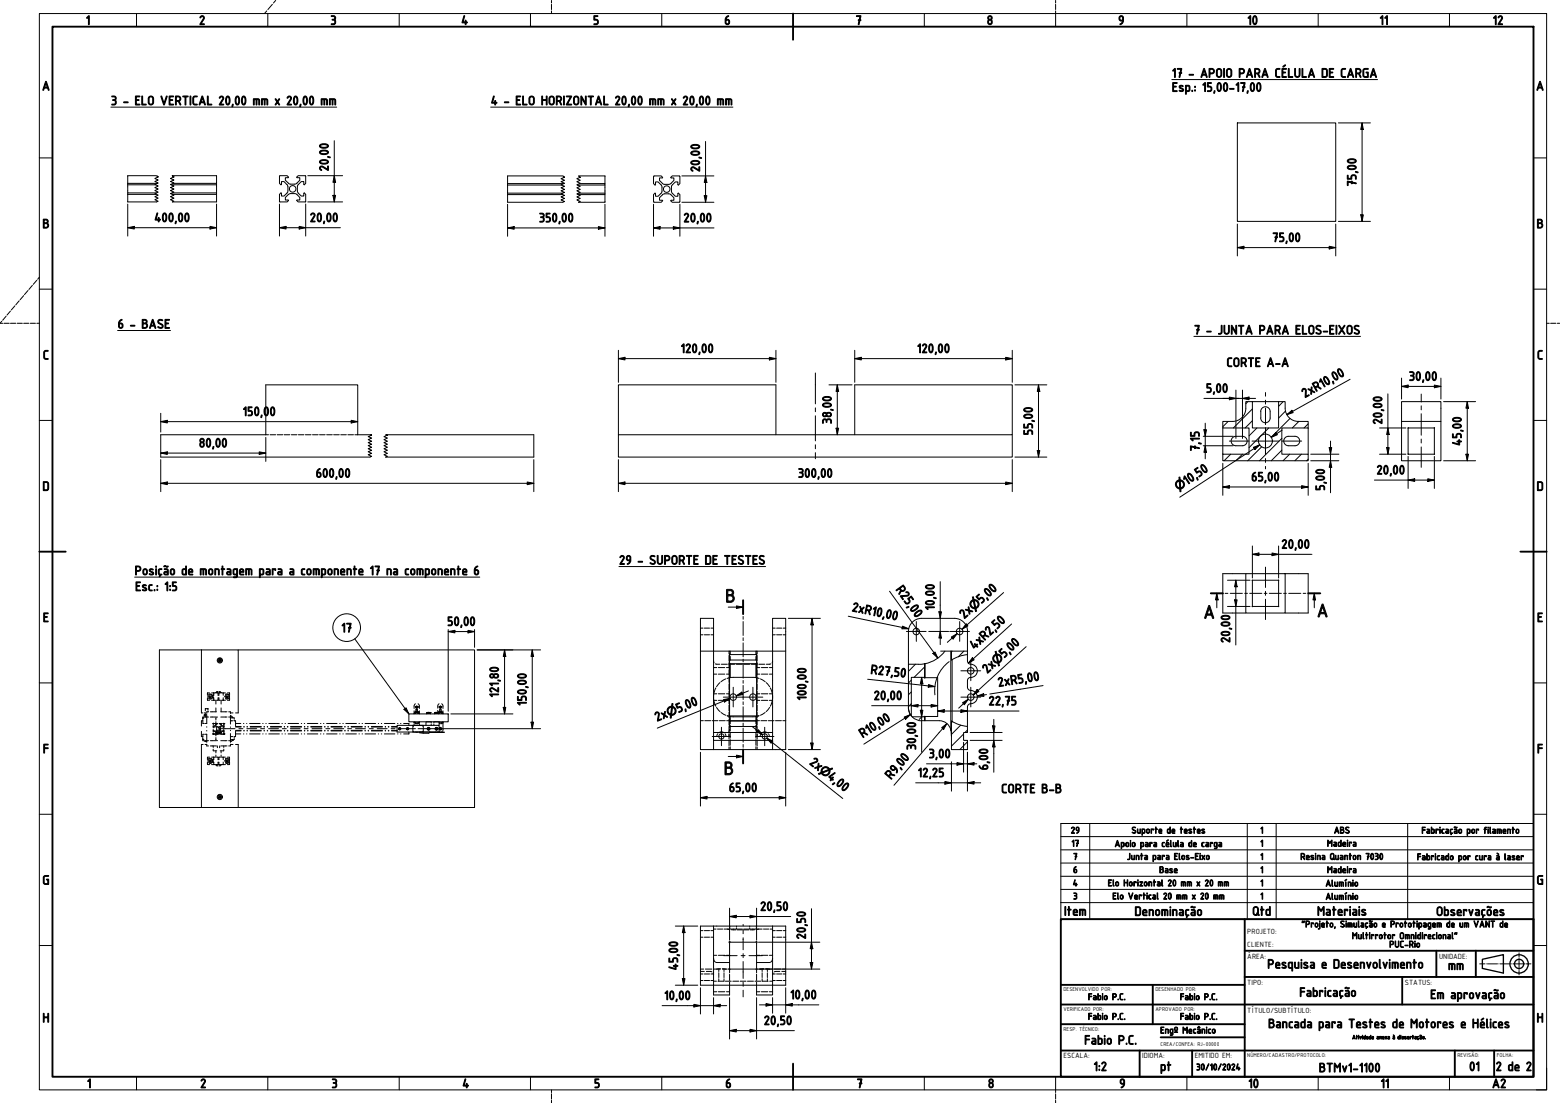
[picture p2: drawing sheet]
<svg xmlns="http://www.w3.org/2000/svg" width="594mm" height="420mm" viewBox="0 0 594 420" stroke-linecap="round" stroke-linejoin="round" font-family="sans-serif">
<defs><g id="words">
<g font-size="7.7">
<text x="276.2" y="229.4">B</text>
<text x="458.3" y="235.6">A</text>
<text x="501.4" y="235">A</text>
<text x="275.6" y="295.1">B</text>
</g>
<g font-size="5.3">
<text x="32.6" y="9.4">1</text>
<text x="75.8" y="9.4">2</text>
<text x="125.8" y="9.4">3</text>
<text x="175.6" y="9.4">4</text>
<text x="225.8" y="9.4">5</text>
<text x="275.8" y="9.4">6</text>
<text x="325.8" y="9.4">7</text>
<text x="375.8" y="9.4">8</text>
<text x="425.8" y="9.4">9</text>
<text x="474.9" y="9.4">10</text>
<text x="525.3" y="9.4">11</text>
<text x="568.4" y="9.4">12</text>
<text x="446.2" y="29.5">17 - APOIO PARA CÉLULA DE CARGA</text>
<text x="16" y="34.4">A</text>
<text x="446.2" y="34.9">Esp.: 15,00-17,00</text>
<text x="584.9" y="34.4">A</text>
<text x="42.2" y="40">3 - ELO VERTICAL 20,00 mm x 20,00 mm</text>
<text x="186.9" y="40">4 - ELO HORIZONTAL 20,00 mm x 20,00 mm</text>
<text x="125.1" y="65.3" transform="rotate(-90 125.1 65.3)">20,00</text>
<text x="266.5" y="65.6" transform="rotate(-90 266.5 65.6)">20,00</text>
<text x="516.5" y="71" transform="rotate(-90 516.5 71)">75,00</text>
<text x="16.1" y="86.9">B</text>
<text x="58.7" y="84.5">400,00</text>
<text x="117.9" y="84.5">20,00</text>
<text x="205.2" y="84.6">350,00</text>
<text x="260.2" y="84.6">20,00</text>
<text x="585.1" y="86.9">B</text>
<text x="484.5" y="92.1">75,00</text>
<text x="44.8" y="125.1">6 - BASE</text>
<text x="454.7" y="127.3">7 - JUNTA PARA ELOS-EIXOS</text>
<text x="16.3" y="136.9">C</text>
<text x="259.2" y="134.4">120,00</text>
<text x="349.2" y="134.4">120,00</text>
<text x="585.3" y="136.9">C</text>
<text x="467.1" y="139.7">CORTE A-A</text>
<text x="459.2" y="149.6">5,00</text>
<text x="536.5" y="145">30,00</text>
<text x="496.8" y="151.6" transform="rotate(-29 496.8 151.6)">2xR10,00</text>
<text x="92.4" y="158.4">150,0</text>
<text x="102.6" y="158.4">0</text>
<text x="316.7" y="161.6" transform="rotate(-90 316.7 161.6)">38,00</text>
<text x="526.3" y="161.7" transform="rotate(-90 526.3 161.7)">20,00</text>
<text x="393.3" y="165.8" transform="rotate(-90 393.3 165.8)">55,00</text>
<text x="75.7" y="170.4">80,00</text>
<text x="456.8" y="171.9" transform="rotate(-90 456.8 171.9)">7,15</text>
<text x="556.6" y="169.9" transform="rotate(-90 556.6 169.9)">45,00</text>
<text x="120.2" y="181.9">600,00</text>
<text x="303.8" y="181.9">300,00</text>
<text x="451.9" y="184.9" transform="rotate(-33 451.9 184.9)">10,50</text>
<text x="476.5" y="183.3">65,00</text>
<text x="524.2" y="180.7">20,00</text>
<text x="16.1" y="186.9">D</text>
<text x="504.5" y="186.9" transform="rotate(-90 504.5 186.9)">5,00</text>
<text x="585.1" y="186.9">D</text>
<text x="487.9" y="209">20,00</text>
<text x="235.7" y="215">29 - SUPORTE DE TESTES</text>
<text x="51.3" y="219">Posição de montagem para a componente 17 na componente 6</text>
<text x="51.4" y="225.1">Esc.: 1:5</text>
<text x="341" y="224.5" transform="rotate(54 341 224.5)">R25,00</text>
<text x="324.2" y="232.7" transform="rotate(12 324.2 232.7)">2xR10,00</text>
<text x="355.9" y="232.5" transform="rotate(-90 355.9 232.5)">10,00</text>
<text x="373.7" y="230.1" transform="rotate(-42 373.7 230.1)">5,00</text>
<text x="16.3" y="236.9">E</text>
<text x="170.3" y="238.4">50,00</text>
<text x="367.1" y="235.9" transform="rotate(-42 367.1 235.9)">2x</text>
<text x="585.3" y="236.9">E</text>
<text x="129.9" y="240.8">17</text>
<text x="468.4" y="244.9" transform="rotate(-90 468.4 244.9)">20,00</text>
<text x="371" y="247.6" transform="rotate(-42 371 247.6)">4xR2,50</text>
<text x="382.4" y="250.8" transform="rotate(-42 382.4 250.8)">5,00</text>
<text x="331.4" y="256.6" transform="rotate(6 331.4 256.6)">R27,50</text>
<text x="375.9" y="256.7" transform="rotate(-42 375.9 256.7)">2x</text>
<text x="380.2" y="261.6" transform="rotate(-9 380.2 261.6)">2xR5,00</text>
<text x="189.9" y="265.7" transform="rotate(-90 189.9 265.7)">121,80</text>
<text x="200.5" y="268.9" transform="rotate(-90 200.5 268.9)">150,00</text>
<text x="307" y="266.9" transform="rotate(-90 307 266.9)">100,00</text>
<text x="332.7" y="266.6">20,00</text>
<text x="376.4" y="268.6">22,75</text>
<text x="250.1" y="274.9" transform="rotate(-22 250.1 274.9)">2x</text>
<text x="258.2" y="271.6" transform="rotate(-22 258.2 271.6)">5,00</text>
<text x="328.5" y="281.2" transform="rotate(-32 328.5 281.2)">R10,00</text>
<text x="16.3" y="286.9">F</text>
<text x="348.8" y="285.8" transform="rotate(-90 348.8 285.8)">30,00</text>
<text x="585.3" y="286.9">F</text>
<text x="308" y="290.9" transform="rotate(39 308 290.9)">2x</text>
<text x="353.6" y="288.8">3,00</text>
<text x="376.3" y="293.4" transform="rotate(-90 376.3 293.4)">6,00</text>
<text x="314.9" y="296.3" transform="rotate(39 314.9 296.3)">4,00</text>
<text x="339.3" y="297.1" transform="rotate(-49 339.3 297.1)">R9,00</text>
<text x="349.5" y="296">12,25</text>
<text x="277.5" y="301.7">65,00</text>
<text x="381.3" y="302.1">CORTE B-B</text>
<text x="16.1" y="336.9">G</text>
<text x="585.1" y="336.9">G</text>
<text x="289.4" y="346.9">20,50</text>
<text x="405.2" y="348.7">Item</text>
<text x="432" y="348.8">Denominação</text>
<text x="476.8" y="348.7">Qtd</text>
<text x="501.5" y="348.7">Materiais</text>
<text x="546.9" y="348.8">Observações</text>
<text x="306.8" y="357.8" transform="rotate(-90 306.8 357.8)">20,50</text>
<text x="258.1" y="369.7" transform="rotate(-90 258.1 369.7)">45,00</text>
<text x="482.6" y="368.9">Pesquisa e Desenvolvimento</text>
<text x="551.4" y="369.4">mm</text>
<text x="252.9" y="380.9">10,00</text>
<text x="300.9" y="380.6">10,00</text>
<text x="494.8" y="379.6">Fabricação</text>
<text x="544.6" y="380.5">Em aprovação</text>
<text x="16.1" y="389.4">H</text>
<text x="585.1" y="389.4">H</text>
<text x="290.8" y="390.4">20,50</text>
<text x="482.9" y="391.6">Bancada para Testes de Motores e Hélices</text>
<text x="412.9" y="397.8">Fabio P.C.</text>
<text x="416.4" y="407.9">1:2</text>
<text x="441.7" y="407.9">pt</text>
<text x="559.4" y="407.9">01</text>
<text x="569.6" y="407.9">2 de 2</text>
<text x="502.2" y="408.4">BTMv1-1100</text>
<text x="33.1" y="414.4">1</text>
<text x="76.2" y="414.4">2</text>
<text x="126.2" y="414.4">3</text>
<text x="176" y="414.4">4</text>
<text x="226.2" y="414.4">5</text>
<text x="276.2" y="414.4">6</text>
<text x="326.2" y="414.4">7</text>
<text x="376.2" y="414.4">8</text>
<text x="426.2" y="414.4">9</text>
<text x="475.3" y="414.4">10</text>
<text x="525.7" y="414.4">11</text>
<text x="568.2" y="414.4">A2</text>
</g>
<g font-size="4.5">
<text x="448.6" y="187" transform="rotate(-33 448.6 187)">⌀</text>
<text x="370.8" y="232.7" transform="rotate(-42 370.8 232.7)">⌀</text>
<text x="379.5" y="253.4" transform="rotate(-42 379.5 253.4)">⌀</text>
<text x="254.6" y="273" transform="rotate(-22 254.6 273)">⌀</text>
<text x="311.8" y="293.9" transform="rotate(39 311.8 293.9)">⌀</text>
</g>
<g font-size="3.8">
<text x="407.8" y="317.5">29</text>
<text x="430.9" y="317.5">Suporte de testes</text>
<text x="479.9" y="317.5">1</text>
<text x="508" y="317.5">ABS</text>
<text x="541.3" y="317.5">Fabricação por filamento</text>
<text x="408" y="322.5">17</text>
<text x="424.4" y="322.6">Apoio para célula de carga</text>
<text x="479.9" y="322.5">1</text>
<text x="505.3" y="322.5">Madeira</text>
<text x="408.6" y="327.5">7</text>
<text x="429.1" y="327.5">Junta para Elos-Eixo</text>
<text x="479.9" y="327.5">1</text>
<text x="495.2" y="327.5">Resina Quanton 7030</text>
<text x="539.6" y="327.6">Fabricado por cura à laser</text>
<text x="408.6" y="332.5">6</text>
<text x="441.4" y="332.5">Base</text>
<text x="479.9" y="332.5">1</text>
<text x="505.3" y="332.5">Madeira</text>
<text x="408.5" y="337.6">4</text>
<text x="421.9" y="337.6">Elo Horizontal 20 mm x 20 mm</text>
<text x="479.9" y="337.6">1</text>
<text x="504.7" y="337.7">Alumínio</text>
<text x="408.6" y="342.6">3</text>
<text x="423.6" y="342.6">Elo Vertical 20 mm x 20 mm</text>
<text x="479.9" y="342.6">1</text>
<text x="504.7" y="342.7">Alumínio</text>
<text x="495.6" y="353.2">&quot;Projeto, Simulação e Prototipagem de um VANT de</text>
<text x="514.8" y="357.7">Multirrotor Omnidirecional&quot;</text>
<text x="529" y="360.9">PUC-Rio</text>
<text x="414.3" y="380.9">Fabio P.C.</text>
<text x="449.3" y="380.9">Fabio P.C.</text>
<text x="414.3" y="388.4">Fabio P.C.</text>
<text x="449.3" y="388.4">Fabio P.C.</text>
<text x="441.8" y="393.7">Engº Mecânico</text>
<text x="455.5" y="407.7">30/10/2024</text>
</g>
<g font-size="3.1">
<text x="475" y="355.6">PROJETO:</text>
<text x="475" y="360.6">CLIENTE:</text>
<text x="475" y="365.5">ÁREA:</text>
<text x="548" y="365.2">UNIDADE:</text>
<text x="475" y="375.2">TIPO:</text>
<text x="535" y="375.2">STATUS:</text>
<text x="475" y="386">TÍTULO/SUBTÍTULO:</text>
<text x="405" y="403.1">ESCALA:</text>
<text x="435" y="403.1">IDIOMA:</text>
<text x="455" y="403.1">EMITIDO EM:</text>
</g>
<g font-size="2.3">
<text x="405" y="377.7">DESENVOLVIDO POR:</text>
<text x="440" y="377.7">DESENHADO POR:</text>
<text x="405" y="385.1">VERIFICADO POR:</text>
<text x="440" y="385.1">APROVADO POR:</text>
<text x="405" y="392.8">RESP. TÉCNICO:</text>
<text x="514.9" y="395.8">Atividade anexa à dissertação.</text>
<text x="442" y="398.4">CREA/CONFEA: RJ-00000</text>
<text x="475" y="402.8">NÚMERO/CADASTRO/PROTOCOLO:</text>
<text x="555" y="402.8">REVISÃO:</text>
<text x="570" y="402.7">FOLHA:</text>
</g>
</g></defs>
<!-- layer: Hachura (ISO) -->
<g fill="none" stroke="#000" stroke-width=".38">
<path d="M475.2 153l-.8 .8M476.9 155.8l-7.2 7.2M488.7 153l-1.8 1.8M489.5 156.6l-2.6 2.7M491.3 159.4l-7.2 7.2M467.7 160.5l-2 2.1M468.7 173l-2.5 2.5M473.2 173l-2.5 2.5M476.9 160.3l-2.7 2.7M478.7 163l-3 3M480.5 170.2l-5.4 5.3M483.2 163l-7.5 7.5"/>
<path d="M488.1 171.5l-4 4M488.1 167l-8.5 8.5M491.1 173l-2.5 2.5M494.6 160.5l-2.5 2.5M495.6 173l-2.5 2.5M498.2 175l-.6 .5M498.2 161.5l-1.6 1.5M347 259.1l-1.1 1.1M348.6 253l-2.5 2.6M352.1 254.1l-4 3.9M362.6 248l-.3 .3M367.1 248l-2.1 2.2"/>
<path d="M347 272.5v.1M347 268.1l-1.1 1.1M347 263.6l-1.1 1.1M351.1 273l-1.1 1.1M362.7 274.9l-.4 .4M365.8 276.2l-3.5 3.5M366.9 279.6l-4.6 4.6M368.4 278.1l-.9 .9M368.4 282.6l-2.9 2.9"/>
</g>
<g fill="none" stroke="#000" stroke-width=".38">
<path d="M471.2 46.8h37.5v37.5h-37.5zM48.6 73.5v3.4h11M48.6 69.9h11.4M48.6 70.4h10.5M48.6 74h11M59.6 66.9h-11v6.6h11M65.6 73.5h16.9M65.6 66.9h16.9v3h-16.5M82.5 69.9v.5h-17.3M82.5 73.5v.5h-16.9M82.5 70.4v3.1M82.5 74v2.9h-16.9"/>
<path d="M109.3 70.3l.3 .9M109.6 71.2v1.5M109.6 72.7l-.2 .7-1.2 1.3h-1l-.1-1.2-.7 .5 .1 2.9h2.8l.6-.5-1.2-.2v-1l1.5-1.4 2-.1M112.2 70.1h-2l-1.5-1.4v-1l1.2-.2-.6-.6-2.8 .1-.1 2.9 .6 .5 .2-1.2h1l1.1 1.1M112.2 70.1l.7-.2 1.3-1.2v-1l-1.2-.2 .5-.6 2.9 .1v2.9l-.5 .5-.2-1.2h-1l-1.1 1.1M113.2 72.7l.3 .7 1.2 1.3h1l.2-1.2 .5 .5v2.9h-2.9l-.5-.5 1.2-.2v-1l-1.1-1.1-.9-.4M113.2 71.2v1.5M113.6 70.3l-.4 .9M193.3 73.6v3.4h21M193.3 69.9h21.4M193.3 70.5h20.6M193.3 74.1h21"/>
<path d="M214.3 67h-21v6.6h21M220.3 67h10.1v2.9h-9.7M220.3 73.6h10.1M230.4 69.9v.6h-10.5M230.4 73.6v.5h-10.1M230.4 70.5v3.1M230.4 74.1v2.9h-10.1M248.9 67.2v2.7l.5 .6 .2-1.2h1l1.4 1.5 .1 2M248.9 76.8l.2 .2M249.1 67h2.7l.5 .6-.1 .2M249.1 67.1l-.2 .1M252.1 72.8l-.2 .7-1.3 1.3h-1v-1.2l-.7 .5v2.7"/>
<path d="M252.1 76.3h-.9a2.69 2.69 0 0 1 3.7-2.4l1.7 1.4v1h-1.1l.5 .7 2.9-.2M252.2 76.3l.1 .2-.5 .5h-2.7M255.7 72.8l.2 .7 1.3 1.3h.9l.2-1.2 .6 .5v2.7M258.9 67.2l-.2-.2h-2.7l-.6 .6 1.2 .2a2.69 2.69 0 0 1-3.7 2.4l-1.7-1.5v-.9h.9M258.9 67.2v2.7l-.7 .5-.1-1.1h-.9l-1.4 1.5-.1 2M476.9 153h10M480.1 156.7a1.8 1.8 0 0 1 1.8-1.8 1.8 1.8 0 0 1 1.8 1.8M480.1 156.8v2.4a1.8 1.8 0 0 0 1.8 1.8 1.8 1.8 0 0 0 1.8-1.8v-2.4M486.9 153h.1M140.9 165.6h-4.7v-19h-35v19h-40v8.5h79.7M146.9 165.6h56.4v8.5h-56.4M235.5 165.6v-19h60v19"/>
<path d="M235.5 165.6h150v-19h-60v19M235.5 165.6v8.5h150v-8.5M465.7 163v10M469.4 160.5a5 5 0 0 0 5-5v-2.5h2.5v10h10v-10h2.5a6.2 6.2 0 0 0 2.5 6.8 9.5 9.5 0 0 0 6.3 .7v2.5h-10.1v10h10.1v2.5h-32.5v-2.5h10v-10h-10v-2.5h3.7M470.6 166.2a1.8 1.8 0 0 0-1.8 1.8 1.8 1.8 0 0 0 1.8 1.8M470.7 166.2h2.4a1.8 1.8 0 0 1 1.8 1.8 1.8 1.8 0 0 1-1.8 1.8h-2.4M489.4 166.7l.8-.4 3-.1a1.8 1.8 0 0 1 1.8 1.8 1.8 1.8 0 0 1-1.8 1.8h-2.5a1.8 1.8 0 0 1-1.7-1.1 1.8 1.8 0 0 1 .4-2zM498.2 163v10M533.7 160.5h15v15h-15zM533.7 160.5v-7.5h15v7.5M536.2 163.1h.1M536.2 163.1h10.1"/>
<path d="M536.2 163.2v9.8l10.1-.1M546.2 163.2v9.6M546.3 163.1h.1M474.4 218.5h15v15h-15zM474.4 218.5h-8.7v15h8.7M489.4 218.5h8.8v15h-8.8M363.4 235.5h-12.4a5 5 0 0 0-5.1 5.1v12.4M363.5 235.5a5 5 0 0 1 5 5.1l-.1 11.2 .5 1a3.1 3.1 0 0 1 3.3 2.7l-.3 1.2-.6 .8-1.6 .6M477 231.1l-.1-10.1h10l-.1 10.1M477.1 231h9.7M76.7 247.6h14v24h-1M76.7 247.6h-16v60h16"/>
<path d="M76.7 247.6v24h.5M83.3 250.9h.8l.4 .7-.4 .7h-.8l-.4-.7zM90.7 247.6h90v60h-90M266.7 248h5v-12.5h-5v50h5M277.8 249.3h10.3v27.4h-10.3zM277.8 251.3h10.3M278.1 258.1h9.8M278.1 258.1h-.3M278.1 252.8l-.3 .1M278.1 252.8v5.3M278.1 252.8h9.8M287.9 258.1h.2"/>
<path d="M287.9 252.8l.2 .1M287.9 252.8v5.3M299.2 248h-27.5v31M352.1 252.9l-6.2 .1v16.6l.3 1.6 .9 1.5M352.1 258l-.3 .2 .5-.1M352.3 258.1v-5.3h-.2v5.2h-5.1v14.7l.4 .3M352.3 258.1h4.8v14.8h-4.8M358.2 248h4.1M359.8 248.1a12.5 12.5 0 0 1-7.5 4.7M362.1 248v30.2l.2 2.3M362.6 251.3v23.5M368.4 248h-6.1v3.4a13.9 13.9 0 0 1 6.1-2"/>
<path d="M368.4 259.3v2.5l.5 1a3.1 3.1 0 0 1 3.3 2.7 2.66 2.66 0 0 1-2.9 2.6l-.6 .5-.3 .7M369.7 258l-.8 .3-.5 1M76.7 278.6l.2 2M76.9 274.6l-.2 2M77.2 274.2l-.1 .4M77.3 274.8v.8h.3M77.6 273.1h-.3v.8M77.6 279.7h-.3l-.1 1.3M77.7 271.6l.5-.1v.8h.4M77.8 272.4h.1M77.8 272.4v.2M77.8 272.9v.2"/>
<path d="M77.9 272.3l-.1 .1M77.9 272.3h.1M77.9 273.1h.5M77.9 279.7h.5M77.9 275.6h.5M78 272.3h.3M78 272.3h-.1M78 272.3h.1M78.3 272.4v.2M78.3 272.9v.2M78.5 270h-.3v.8M78.6 273.1v2.5"/>
<path d="M78.6 269.9l-.3 .1M78.6 279.7l.1 3.1M78.7 272.5v.6h.7M78.7 276.8v.2M78.7 278.3v.2M78.8 269.9l.4 .1M78.9 270h.3M79 264v.9M79 265.8v.9M79 264h.1M79.1 266.7h.7M79.1 263.9h.7"/>
<path d="M79.2 270v.4M79.2 270.8v.3M79.3 265.1v.5M79.4 271.1h-.7v.7M79.5 265.8l.4 .2M79.5 264.5a1.01 1.01 0 0 1 1.5 .8 1.01 1.01 0 0 1-1.5 .9M79.9 264.6l-.4 .3M80 265a.32 .32 0 0 0-.2 .6 .3 .3 0 0 0 .5-.2M80.1 271.1h2.3M80.1 273.1h2.3M80.1 264.6l.5 .3M80.3 265.1a.39 .39 0 0 1-.3 .6 .39 .39 0 0 1-.3-.6v.1a.31 .31 0 0 0 .3 .4 .31 .31 0 0 0 .3-.4"/>
<path d="M80.6 263.9h1.4M80.6 266.7h1.4M80.6 265.8l-.5 .2M80.7 265.1v.5M81 265.5l.2 .4M81.1 264.9l-.1 .3M81.1 275.6l.1 .1M81.2 279.6h.1M81.2 275.6h.1M81.2 275.5h.1M81.2 279.6l-.1 .1M81.2 279.1v.7l.4-.1"/>
<path d="M81.2 264.8v.3M81.2 265.5v.4M81.2 275.7v.3M81.2 276.4v.9M81.2 277.9v.9M81.2 276.7l.1 .1M81.2 279.6h.5M81.2 279.5h.1M81.2 264.8h.1M81.2 264.8h.2M81.2 265.9h.2M81.2 275.6h.5"/>
<path d="M81.2 275.6v.1M81.3 278.3l-.1 .1M81.4 276.9h.1M81.4 264v.9M81.4 265.8v.9M81.4 266.7h.1M81.4 278.2v.1M81.5 276.7v.2M81.5 278.3v.1M81.5 278.6l.1 .1M81.6 276.5l-.1 .1M81.7 276.5l.3 .1"/>
<path d="M81.9 279.7h1.3M82 275.6h.9M82 279.6h.9M82 278.6l-.3 .1M82.1 276.1l.2 .3M82.1 279.1l.2 .2M82.2 276.8l.2 .2M82.2 263.8h.7M82.2 263.8v.1M82.2 266.7v1.5M82.2 269.7v1.4M82.2 274.9v.7"/>
<path d="M82.2 279.7v.6M82.3 275.9l-.2 .1M82.3 278.8l-.2 .2M82.3 273.3l-.1 1M82.3 263.7l-.1 .1M82.4 275.9h.1M82.4 275.6v.1M82.4 276.6l.3 .2M82.4 278.1l-.2 .3M82.4 279.5v.1M82.5 263.9h.5M82.5 277.2v.3"/>
<path d="M82.5 278.8h.3v.8M82.5 275.7l.1 .1M82.5 277.7v.3M82.6 279.3h-.1M82.6 275.8h.1M82.6 279.3v.1M82.6 279.4h-.1M82.7 278.8l-.3 .1v.3l1.6 .1v-.4l-.3-.1M82.7 278.4l-.3 .2M82.7 278.9h.2M82.8 276.8l.3 .1M82.8 273.1l-.3 .1"/>
<path d="M82.9 278.8h.1M82.9 278.8h.5h-.4M83 263.9h.1M83 277.2a.48 .48 0 0 1 .7 .4 .48 .48 0 0 1-.7 .4M83 263.4l-.5 .2M83.1 265.8v.9h-.6M83.1 264v.9M83.1 264.8h.1M83.1 265.9h.1M83.1 278.3h-.3M83.3 264.8h.1M83.3 265.9h.1"/>
<path d="M83.3 278.8l.4 .1M83.3 278.3h.4M83.4 265.8v.9h.5M83.4 264v.9M83.4 263.9h.5M83.4 264h.1M83.4 263.4l.5 .2M83.5 275.6h.9M83.5 279.6h.9M83.5 263.8h.7M83.7 278.4l.3 .2M83.8 279.3l.1 .1"/>
<path d="M83.9 275.9h.1M83.9 278.8h-.3v.8M83.9 275.7v.1M83.9 277.2v.3M83.9 277.7v.3M84 279.5v.1M84 278.1l.2 .3M84 276.6l-.7 .3M84 275.6v.1M84.1 263.7l.1 .1M84.1 271.1h2.3M84.1 273.1h2.3"/>
<path d="M84.2 275.9l.1 .1M84.2 278.8l.1 .2M84.2 263.8v.1M84.2 266.7v1.5M84.2 269.7v1.4M84.2 279.7h1M84.2 276.8l-.2 .2M84.3 276.1l-.1 .3M84.3 279.1l-.1 .2M84.4 278.6l.3 .1M84.4 263.9h.6M84.4 266.7h1.5"/>
<path d="M84.7 276.5l-.3 .1M84.8 279.6h.3M84.8 275.6h.4M84.8 276.5l.1 .1M84.9 263.9h.1M84.9 278.6l-.1 .1M84.9 276.7v.2M84.9 278.3v.1M85 266.7h-.1M85 278.2v.1M85 264v.9M85 265.8v.9"/>
<path d="M85 263.9h.9M85 276.9h.1M85.1 275.6h.1M85.1 278.3l.1 .1M85.2 275.6v.4M85.2 275.5v.1M85.2 279.5h.1M85.2 275.6h.1M85.2 279.7l.1 .1M85.2 276.7l-.1 .1M85.2 276.4v.9M85.2 277.9v.9"/>
<path d="M85.2 279.1v.6M85.3 278.3l.1 1.4M85.3 275.5l-.1 .1M85.4 275.6l-.1 1.4M85.7 265.1v.5M85.9 265.8l.4 .2M85.9 264.5a1.01 1.01 0 0 1 1.5 .8 1.01 1.01 0 0 1-1.5 .9M86.1 265.1a.38 .38 0 0 0 .2 .6 .38 .38 0 0 0 .4-.5 .31 .31 0 0 1-.3 .4 .31 .31 0 0 1-.3-.4M86.3 264.6l-.4 .3M86.4 265l-.2 .1a.31 .31 0 0 0 0 .5 .31 .31 0 0 0 .5-.2M86.5 264.6l.5 .3M86.6 263.9h.7"/>
<path d="M87 265.8l-.5 .2M87.1 265.1v.5M87.1 271.1h.7v.7M87.1 273.1h.7M87.3 266.7h-.7M87.4 264h.1M87.4 264v.9M87.4 265.8v.9M87.8 272.8h.5M87.8 271.6h.9M87.8 274.6h.1M87.8 273.3h.3"/>
<path d="M87.8 272.5v.8M87.8 276.9v.2M87.8 278.2v.1M87.8 279.4v2.4M88 273.5h-.2v2.3M88.1 274.6h.6M88.4 273.3l.3 .2h-.5M88.4 273l.1 .3M88.9 273.5h.3v.4M89.2 274.2v.4h.5v2M89.7 278.6v2h-.5v.4M89.7 275.6h2"/>
<path d="M89.7 276.9h2.1M89.7 278.2h2.1M89.7 279.6h2M89.7 276.7h2.1M89.7 278.4h2.1M92.7 275.6h.2M92.7 279.6h.2M92.8 276.9h.2M92.8 278.2h.2M92.8 276.7h.2M92.8 278.4h.2M93.9 275.6h.1"/>
<path d="M93.9 279.6h.1M94.1 276.9h.1M94.1 278.2h.1M94.1 276.7h.1M94.1 278.4h.1M95 275.6h4.1M95 279.6h4.1M95.3 276.9h4.2M95.3 278.2h4.2M95.3 276.7h4.2M95.3 278.4h4.2M100 275.6h.2"/>
<path d="M100 279.6h.2M100.5 276.9h.2M100.5 278.2h.2M100.5 276.7h.2M100.5 278.4h.2M101.2 275.6h.2M101.2 279.6h.2M101.8 276.9h.1M101.8 278.2h.1M101.8 276.7h.1M101.8 278.4h.1M102.4 275.6h4"/>
<path d="M102.4 279.6h4M103 276.9h4.2M103 278.2h4.2M103 276.7h4.2M103 278.4h4.2M107.4 275.6h.1M107.4 279.6h.1M108.2 276.9h.2M108.2 278.2h.2M108.2 276.7h.2M108.2 278.4h.2M108.5 275.6h.2"/>
<path d="M108.5 279.6h.2M109.4 276.9h.2M109.4 278.2h.2M109.4 276.7h.2M109.4 278.4h.2M109.7 275.6h4M109.7 279.6h4M110.7 276.9h4.2M110.7 278.2h4.2M110.7 276.7h4.2M110.7 278.4h4.2M114.7 275.6h.2"/>
<path d="M114.7 279.6h.2M115.9 275.6h.1M115.9 279.6h.1M115.9 276.9h.2M115.9 278.2h.2M115.9 276.7h.2M115.9 278.4h.2M117.1 275.6h3.9M117.1 279.6h3.9M117.1 276.9h.2M117.1 278.2h.2M117.1 276.7h.2"/>
<path d="M117.1 278.4h.2M118.4 276.9h4.2M118.4 278.2h4.2M118.4 276.7h4.2M118.4 278.4h4.2M122 275.6h.2M122 279.6h.2M123.2 275.6h.2M123.2 279.6h.2M123.6 276.9h.2M123.6 278.2h.2M123.6 276.7h.2"/>
<path d="M123.6 278.4h.2M124.4 275.6h4M124.4 279.6h4M124.8 276.9h.2M124.8 278.2h.2M124.8 276.7h.2M124.8 278.4h.2M126.1 276.9h4.2M126.1 278.2h4.2M126.1 276.7h4.2M126.1 278.4h4.2M129.4 275.6h.1"/>
<path d="M129.4 279.6h.1M130.6 275.6h.1M130.6 279.6h.1M131.3 276.9h.1M131.3 278.2h.1M131.3 276.7h.1M131.3 278.4h.1M131.7 275.6h4M131.7 279.6h4M132.5 276.9h.2M132.5 278.2h.2M132.5 276.7h.2"/>
<path d="M132.5 278.4h.2M133.7 276.9h4.2M133.7 278.2h4.2M133.7 276.7h4.2M133.7 278.4h4.2M136.7 275.6h.2M136.7 279.6h.2M137.9 275.6h.1M137.9 279.6h.1M139 276.9h.1M139 278.2h.1M139 276.7h.1"/>
<path d="M139 278.4h.1M139 275.6h4M139 279.6h4M140.2 276.9h.2M140.2 278.2h.2M140.2 276.7h.2M140.2 278.4h.2M141.4 276.9h4.2M141.4 278.2h4.2M141.4 276.7h4.2M141.4 278.4h4.2M144.1 275.6h.1"/>
<path d="M144.1 279.6h.1M145.2 275.6h.2M145.2 279.6h.2M146.4 275.6h4M146.4 279.6h4M146.7 276.9h.2M146.7 278.2h.2M146.7 276.7h.2M146.7 278.4h.2M147.9 276.9h.2M147.9 278.2h.2M147.9 276.7h.2"/>
<path d="M147.9 278.4h.2M149.1 276.9h2.1M149.1 278.2h2.1M149.1 276.7h2.1M149.1 278.4h2.1M151.4 275.6h.2M151.4 279.6h.2M152.5 275.6h.2M152.5 279.6h.2M153.7 275.6h2v.7M155.7 271.9h15v3.1h-15zM155.7 278.8v.8h-2"/>
<path d="M157.2 276.3v2.5h4v-2.5h-4l.3 .3M157.5 278.6l-.3 .2M157.7 275.2h.7M157.7 270.8v1.1M157.7 275v.5M157.7 275.9v.4M157.7 271.7h.7M158 271.7h1.4M158 275.2v.2h.5M158.1 271.2v.3M158.1 271.2h.1M158.2 271.1h.2"/>
<path d="M158.2 271.1l-.1 .1M158.2 271.2h.1M158.2 275.4v.1M158.2 268.1l-.5 .6v1.2M158.3 275.7h.3M158.3 278.8h.8M158.3 271.2h.8M158.4 271.2v.3M158.4 269.2l.2 .2h-.2M158.4 269.4h.1M158.4 269.2h.1M158.4 270.9v.2"/>
<path d="M158.6 271.2h.2M158.6 269.6h.1M158.6 269h.1M158.6 269v.1M158.6 269.2h.1M158.6 270.4l-.2 .3M158.7 269.4v.1M158.7 269.4h.1M158.7 269.2h.1M158.7 269.1v.1M158.7 269.5h.1M158.8 269.6h.1"/>
<path d="M158.8 269h.1M158.8 269v.1M158.8 269.2h.1M158.8 270.4h.2zM158.8 275.7h.3M158.8 269.2h.2M158.8 269.2l.2 .2M159 269.2h.1M159 269.4h.1M159 270.4v.3M159 270.9v.2M159 271.1h.3"/>
<path d="M159 275.2h.7M159 271.7h.7M159 271.2v.3M159.1 269a.52 .52 0 0 1-.4 .8 .52 .52 0 0 1-.5-.7M159.1 271.2h.2M159.2 268.1l.5 .6v1.2M159.3 271.1v.1M159.3 275.4v.1M159.3 271.2h.1M159.3 271.2v.3M159.4 275.2v.2h-.4M159.7 270.8v1.1"/>
<path d="M159.7 275v.5M159.7 275.9v.4M159.8 278.8l.1 .3 1.3 .2h2l.4-.5M160.9 278.6l.3 .2M161.2 276.3l-.3 .3M162.5 271.8h.5M162.6 271.7v.1M162.6 271.4h.3M162.7 271.7h.1M162.8 271.4l-.3 .5M162.9 271.4h.1M162.9 271.7h.1"/>
<path d="M162.9 271.4v.3M162.9 271.4h.2M163.3 271.4h.1M163.3 271.4h-.2h.5M163.4 271.8l.5 .1M163.5 271.4h.3l-.1 .4M163.5 271.7h-.4M163.5 271.7h.1M163.5 271.4v.3M163.6 278.8l5.6 .2h-5.6M163.6 271.7h.1M163.6 278.8h.1"/>
<path d="M164.2 275.4v-.4h-2v1.3M164.2 275.8v.5M165.2 275.4v-.4h2v.4M165.2 275.8v.5M165.5 271.8h.5M165.6 271.7h.1M165.7 271.4h.2M165.8 271.7l-.1 .1M165.8 271.4l-.3 .5M165.8 278.8h.1M165.8 271.4h.2M165.9 271.7h.1"/>
<path d="M165.9 271.7h-.1M165.9 271.4v.3M165.9 271.4h.2M166 271.4h.4h-.3M166.3 271.4h.2M166.5 271.8l.4 .1M166.5 271.4h.3v.3M166.5 271.7h-.4M166.5 271.7l.2 .1M166.5 271.4v.3M166.6 278.8h.1M166.7 270.6l-.2 .8"/>
<path d="M166.8 271.7l-.1 .1M166.8 271.7v.1M166.8 271.7h.7M166.8 271.7h.1M167.1 271.2v.3M167.2 271.1l-.1 .1M167.2 278.8v-2.5h-16v2.5h16.1M167.2 268.1l-.4 .6-.1 1M167.2 277.7l.2 .3h.6M167.2 271.1l.3 .1M167.2 275.6h.1M167.2 275.2h.5"/>
<path d="M167.2 275.8v.5M167.2 275.4h.4M167.2 271.1v.1M167.2 271.1l.1 .1M167.3 275.7h.3M167.4 271.2v.3M167.4 277.7h.1M167.4 269.2h.2M167.4 269.4h.1M167.4 269.2h.1M167.4 270.4v.3M167.4 270.9v.2"/>
<path d="M167.5 277.6l.1 .1M167.5 270.4h-.1M167.5 277.7h-.1M167.5 269.4h-.1M167.5 277.5h.1M167.5 269.4h.1M167.6 277.3v.1M167.6 277.5v.2M167.6 277.5h.1M167.6 269.4h.1M167.6 271.1h.3zM167.6 269.2h.1"/>
<path d="M167.6 269.2v.1M167.6 269.6h.1M167.6 269v.2M167.6 269.5v.1M167.6 269v.1M167.6 269.4v.1M167.6 269.4v.2M167.6 269.5h.1M167.6 270.4h-.2M167.7 277.7v.1M167.7 277.7h.1M167.7 277.5h.1"/>
<path d="M167.7 277.2v.1M167.7 277.3h.1M167.8 277.5h.1M167.7 277.2v.3M167.9 277.5h.1M167.8 269l-.2 .2M167.8 269.5v.1M167.8 269v.1M167.8 269.4h.1M167.8 269.5h.1M167.8 269.2h.1M167.8 270.4h.2"/>
<path d="M167.8 269.4v.1M167.8 277.6v.1M167.8 277.7h-.1M167.8 269.4l-.1 .1M167.8 277.8h.1M167.8 269.6h.1M167.8 275.7h.3M167.8 271.5l-.8 .2M167.9 269.2h.1M167.9 269.2v.2M167.9 277.6v.2M167.9 271.5l.5 .2"/>
<path d="M168 269.2h.1M168 269.2h-.1M168 277.2l-.6-.1-.2 .4M168 270.4v.3M168 270.9v.6M168.1 271.7h.6M168.1 269a.52 .52 0 0 1-.4 .8 .52 .52 0 0 1-.4-.7M168.2 268.1l.5 .6v1.2M168.2 271.1l-.3 .1M168.2 275.2h.5M168.2 271.1l-.1 .1M168.2 271.1l.1 .1"/>
<path d="M168.2 271.1h.1M168.3 271.1l.1 .4M168.3 275.4l-.1 .1M168.4 275.3l-.4 .1M168.4 275.2v.1M168.4 278.6l-.3 .2M168.7 275l-.1 3.3M168.7 270.8v1.1M271.7 279h22.5v3h-22.5zM277.8 272.9l.3 .1M277.8 274.8h10.3M277.8 274.5h10.3"/>
<path d="M277.8 272.7h10.3M278.1 273h9.8M278.1 273v1.5M287.9 273v1.5M288.1 272.9l-.2 .1M294.2 279v-43.5h5v50h-5M347.4 273.1l4.7-.1v1.5a5.3 5.3 0 0 1-4.7-1.4zM352.1 274.5h5.6a4.5 4.5 0 0 1 4.4 3.6M352.3 272.9h-.5l.3 .1M352.3 272.9v1.6M368.4 276.7a13.7 13.7 0 0 1-6.1-2.1v10.9h6.1v-3.5h-1.4l-.1-2.7M368.4 276.7v2.3l-1.5 .3"/>
<path d="M368.4 269.3v7.4M77.1 280.6h.2M77.2 281.3l.1 .9h.3M77.4 283.6h-.7v24M77.8 282.2l.1 .1M77.9 282.2h.5M78 282.4l.4 .1M78.1 283.6h.6M78.6 282.5h.1M78.6 282.2h.8M78.7 283.5v.6h.7M79 290.3v.8l.8 .2"/>
<path d="M79.3 289.6v.5M79.4 289.1a.99 .99 0 0 1 1.6 .6 .99 .99 0 0 1-1.3 1.1M79.5 290.3l.4 .2M79.7 289.6a.39 .39 0 0 0 .3 .6 .39 .39 0 0 0 .3-.6M79.7 289.7a.32 .32 0 0 0 .3 .5 .32 .32 0 0 0 .3-.5M79.8 289.6a.31 .31 0 0 1 .5 .2 .31 .31 0 0 1-.4 .3M79.8 288.4l-.8 .1v.9M79.9 289.1l-.4 .2M80.1 284.1h2.3M80.1 282.2h2.3M80.1 289.1l.5 .2M80.6 291.3h1.4"/>
<path d="M80.6 288.4h.8M80.6 290.3l-.5 .2M80.7 289.6v.5M81 290l.1 .3M81.2 290.4h.1M81.2 289.2l-.2 .5M81.2 284.1v.6M81.2 285.4v.6h1.3M81.2 289.2v.4M81.2 290v.4M81.2 289.2h.2M81.2 290.4h.2"/>
<path d="M81.4 288.5v.9M81.4 290.3v.9M81.4 291.2l.1 .1M82 288.4l-.6 .1M82.2 281l.1 .9M82.2 291.3h.7M82.2 291.3l.1 .2M82.2 286v.8M82.2 287.6v.8M82.2 291.3h.1M82.5 288.4l.5 .1 .1 .9M82.5 291.3h.5"/>
<path d="M82.5 291.6l.5 .1M82.5 282.1l.3 .1M82.8 284.1v.7M83 291.2v.1M83.1 291.1v.1M83.1 290.3v.8M83.1 289.2h.1M83.1 290.4h.1M83.3 289.2h.1M83.3 290.4h.1M83.4 290.3v.8l.5 .2M83.5 291.3h.7"/>
<path d="M83.6 284.1v.7M83.9 288.4l-.5 .1v.9M83.9 291.6l-.5 .1M84.1 284.1h2.3M84.1 282.2h2.3M84.2 291.3l-.1 .2M84.2 286v.8M84.2 287.6v.8M84.2 291.3h.1M84.4 288.4l.6 .1M84.4 291.3h1.5M85 291.2l-.1 .1"/>
<path d="M85 288.5v.9M85 290.3v.9M85 288.4h.9M85.2 284.1v.6M85.2 285.4v.6h-1.3M85.7 289.6v.5M85.9 289a1 1 0 0 1 1.5 .8 1 1 0 0 1-1.4 .9M85.9 290.3l.4 .2M86.1 289.6a.39 .39 0 0 0 .3 .6 .39 .39 0 0 0 .3-.6M86.1 289.7a.32 .32 0 0 0 .3 .5 .32 .32 0 0 0 .3-.5M86.3 289.1l-.4 .2M86.5 289.1l.5 .2"/>
<path d="M86.6 289.6a.31 .31 0 0 0-.5 .2 .31 .31 0 0 0 .5 .3M86.6 288.4l.8 .1v.9M87 290.3l-.5 .2M87.1 289.6v.5M87.1 282.2h.7M87.4 290.3v.8l-.8 .2M87.8 281.7h.2M87.8 283.6h.9M87.8 280.6h.1M87.8 281.9h.3M87.8 282v.8M87.8 283.5v.6h-.7"/>
<path d="M88.1 280.6h.6M88.2 281.7h.5v.2h-.3M88.3 282.3l-.5 .1M88.5 282l-.1 .2M89.2 281.3v.4h-.3M89.7 283.6h1v24h-14M271.7 282v3.5M294.2 282v3.5h-22.5M83.3 302.9h.8l.4 .7-.4 .7h-.8l-.4-.7zM271.7 352.8v22.5h-5v-22.5h27.5M294.2 352.8h5v22.5h-5zM271.7 365l.3 1.1 .7 .5h5.1l.1 2.3-.3 .2 .3 .3 .2-.3h9.8l.2 .3 .2-.3-.2-.2v-2.3h5.1l.7-.5 .3-1.1"/>
<path d="M277.8 366.6l-.1-7.9 10.2 .2 .3-.3-.1 8M277.8 375.3v3.7h-6.1v-3.7h22.5v3.7h-6.1v-3.7"/>
<circle cx="111.4" cy="71.9" r="1.25"/>
<circle cx="253.9" cy="72" r="1.25"/>
<circle cx="481.9" cy="168" r="2.65"/>
<circle cx="83.7" cy="251.6" r=".99"/>
<circle cx="83.7" cy="251.6" r=".32"/>
<circle cx="83.7" cy="251.6" r=".4"/>
<circle cx="348.9" cy="240.6" r="1.25"/>
<circle cx="365.4" cy="240.6" r="1.25"/>
<circle cx="369.7" cy="255.5" r="1.25"/>
<circle cx="152.2" cy="277.6" r=".23"/>
<circle cx="152.2" cy="277.6" r=".32"/>
<circle cx="152.2" cy="277.6" r=".44"/>
<circle cx="155.2" cy="277.6" r=".32"/>
<circle cx="155.2" cy="277.6" r=".23"/>
<circle cx="155.2" cy="277.6" r=".44"/>
<circle cx="163.2" cy="277.6" r=".4"/>
<circle cx="163.2" cy="277.6" r=".32"/>
<circle cx="163.2" cy="277.6" r=".53"/>
<circle cx="166.2" cy="277.6" r=".4"/>
<circle cx="166.2" cy="277.6" r=".32"/>
<circle cx="166.2" cy="277.6" r=".53"/>
<circle cx="279.2" cy="265.5" r="1.25"/>
<circle cx="286.7" cy="265.5" r="1.25"/>
<circle cx="369.7" cy="265.5" r="1.25"/>
<circle cx="274.7" cy="280.5" r=".99"/>
<circle cx="291.2" cy="280.5" r=".99"/>
<circle cx="83.7" cy="303.6" r=".99"/>
<circle cx="83.7" cy="303.6" r=".32"/>
<circle cx="83.7" cy="303.6" r=".4"/>
</g>
<g fill="none" stroke="#000" stroke-width=".38">
<path d="M101.2 165.6h1.1M102.8 165.6h2.2M105.5 165.6h2.2M108.2 165.6h2.2M110.9 165.6h2.2M113.6 165.6h2.1M116.3 165.6h2.1M119 165.6h2.2M121.7 165.6h2.1M124.4 165.6h2.1M127 165.6h2.2M129.8 165.6h2.1"/>
<path d="M132.5 165.6h2.1M135.1 165.6h1.1M266.7 239.3h1M268.2 239.3h2M270.7 239.3h1M294.2 239.3h1M295.7 239.3h2M298.2 239.3h1M266.7 241.8h1M268.2 241.8h2M270.7 241.8h1M271.7 251.8l.2 .6"/>
<path d="M271.7 254.3h1.3M271.7 256.8h1.3M272.4 252.9l1.7 .1M273.6 254.3h2.4M273.6 256.8h2.4M274.7 253h2.3M276.4 258.6l-1.8 1.1M276.6 254.3h1.2M276.6 256.8h1.2M277.5 253h2.3M277.6 248v1.1M277.6 249.7v2.1"/>
<path d="M277.6 252.4v2.2M277.6 255.1v2.2M277.6 257.8v2.2M277.7 252.9h.1M277.8 258.1l-.9 .3M277.8 248v.5M277.8 248.9v.4M277.8 252.8h-.1M278.1 248v1.4M278.1 250.1v1.3M280.4 253h2.3M283.3 253h2.2"/>
<path d="M286.1 253h2.3M287.9 248v1.4M287.9 250.1v1.3M288.1 258.1l1 .3M288.1 248v.5M288.1 248.9v.4M288.1 254.3h1.2M288.1 256.8h1.2M288.1 252.8h.2M288.1 252.9h.2M288.3 248v1.1M288.3 249.7v2.1"/>
<path d="M288.3 252.4v2.2M288.3 255.1v2.2M288.3 257.8v2.2M289 253h2.3M289.6 258.6l1.8 1.1M289.9 254.3h2.5M289.9 256.8h2.5M293 254.3h1.2M293 256.8h1.2M293.6 252.9l-1.8 .1M294.2 251.8l-.2 .6M294.2 241.8h1"/>
<path d="M295.7 241.8h2M298.2 241.8h1M266.7 274.5h1.1M268.4 274.5h2.2M271.2 274.5h2.2M271.7 266.8h1.3M271.7 264.3h1.3M271.8 264.5v2.1M271.9 267.1l.7 1.9M272.6 262l-.7 2M272.9 269.5l1.3 1.6M273.3 279.5l-.3 1"/>
<path d="M273.6 266.8h2.4M273.6 264.3h2.4M273.7 279.1a1.76 1.76 0 0 1 2.1 0M273.9 274.5h2.3M274.2 260l-1.3 1.6M274.6 271.4l1.8 1.1M276.1 279.5l.4 1M276.6 266.8h1.2M276.6 264.3h1.2M276.7 274.5h1.1M276.9 272.6l.9 .3M277 272.7h.3"/>
<path d="M277.6 272.7h.2M277.6 276.7v2.3l.2-1.4M277.6 260.5v2.2M277.6 263.2v2.2M277.6 265.9v2.2M277.6 268.6v2.2M277.6 271.3v2.2M277.6 274v2.2M277.6 279.4v2.2M277.8 276.7v.5M278.1 274.7v1M278.1 276.3v2.2"/>
<path d="M278.1 279v2.2M287.9 274.7v1M287.9 276.3v2.2M287.9 279v2.2M288.1 272.7h.3M288.1 276.7v.5M288.1 277.6v.5M288.1 274.5h1.1M288.1 266.8h1.2M288.1 264.3h1.2M288.3 276.7v2.3l-.1-.9M288.3 260.5v2.2"/>
<path d="M288.3 263.2v2.2M288.3 265.9v2.2M288.3 268.6v2.2M288.3 271.3v2.2M288.3 274v2.2M288.3 279.4v2.2M288.7 272.7h.3M289.1 272.6l-1 .3M289.8 274.5h2.2M289.8 279.5l-.3 1M289.9 266.8h2.5M289.9 264.3h2.5"/>
<path d="M290.2 279.1a1.76 1.76 0 0 1 2.1 0M291.4 271.4l-1.8 1.1M291.8 260l1.3 1.6M292.6 274.5h2.2M292.7 279.5l.3 1M293 266.8h1.2M293 264.3h1.2M293.1 269.5l-1.3 1.6M293.3 262l.7 2M294 267.1l-.7 1.9M294.1 264.5v2.1M295.3 274.5h2.3"/>
<path d="M298.1 274.5h1.1M277.6 282v2.1M277.6 284.5v1M278.1 281.7v2.2M278.1 284.4v1.1M287.9 281.7v2.2M287.9 284.4v1.1M288.3 282v2.1M288.3 284.5v1M266.7 357h1M266.7 354.5h1M268.2 357h2"/>
<path d="M268.2 354.5h2M270.7 357h1M270.7 354.5h1M271.7 353.9h1M273.2 353.9h2M275.7 353.9h2M277 353.9l.7 .1M278 352.8v.3M278 353.5v.4M278.2 353.9h2M278.5 354.2h1.7M280.5 352.8v.3"/>
<path d="M280.5 353.5v.4M280.7 354.2h2M280.7 353.9h2M283.2 354.2h2M283.2 353.9h2M285.5 352.8v.3M285.5 353.5v.4M285.7 353.9h2M287.5 354.2h-1.8M288 352.8v.3M288 353.5v.4M288.2 353.9h2"/>
<path d="M289 353.9l-.8 .1M290.7 353.9h2M293.2 353.9h1M294.2 357h1M294.2 354.5h1M295.7 357h2M295.7 354.5h2M298.2 357h1M298.2 354.5h1M266.7 369.1h1.3M266.7 370h1.5M266.7 373.5h1"/>
<path d="M266.7 371h1M268.2 373.5h2M268.2 371h2M268.6 369.1h2.5M269 370l2.1 .2M270.7 373.5h1M270.7 371h1M271.5 370.7l.2 .6M271.7 369.1h2.7M271.7 363.9h1.3M271.7 377.8h1.3M271.7 373.8h1.1"/>
<path d="M273.6 363.9h2.4M273.6 377.8h2.4M273.7 369.1v1M273.7 370.5v1.9M273.7 372.8v1M274.4 369l-1.4 .1M275.1 369l1.4 .1M275.1 369.1h1.8M275.7 372.8v1h-2.3M275.7 369.1v1M275.7 370.5v1.9M276.2 373.8h2.3"/>
<path d="M276.6 363.9h1.2M276.6 377.8h1.2M277.2 369.1h.4M277.8 369.4v1.2M277.8 371.1v2.4M277.8 374.1v1.2M279.1 373.8h2.2M281.9 373.8h2.2M284.6 373.8h2.3M287.5 373.8h2.2M288.1 369.4v1.2M288.1 371.1v2.4"/>
<path d="M288.1 374.1v1.2M288.1 363.9h1.2M288.1 377.8h1.2M288.3 369.1h.4M289.1 369.1h1.8M289.9 363.9h2.5M289.9 377.8h2.5M290.2 372.8l.1 1h2.2M290.2 369.1v1M290.2 370.5v1.9M290.9 369l-1.4 .1M291.6 369l1.4 .1"/>
<path d="M291.6 369.1h2.6M292.2 369.1v1M292.2 370.5v1.9M292.2 372.8v1M293 363.9h1.2M293 377.8h1.2M293.1 373.8h1.1M294.2 373.5h1M294.2 371h1M294.4 370.7l-.2 .6M294.9 369.1h2.4M295.7 373.5h2"/>
<path d="M295.7 371h2M297 370l-2.1 .2M297.7 370h1.5M298 369.1h1.2M298.2 373.5h1M298.2 371h1"/>
</g>
<!-- layer: Linha tracejada (ISO) -->
<path d="M60.2 67.4l-.6-.5 .6 .5-1.2 .6 1.2 .6-1.2 .5 1.2 .6-1.2 .6 1.2 .6-1.2 .6 1.2 .5-1.2 .6 1.2 .6-1.2 .5 1.2 .6-1.2 .6 1.2 .6-1.2 .6 1.2 .6-.6 .2M66.3 67.4l-.7-.5 .7 .5-1.4 .6 1.4 .6-1.4 .5 1.4 .6-1.4 .6 1.4 .6-1.4 .6 1.4 .5-1.4 .6 1.4 .6-1.4 .5 1.4 .6-1.4 .6 1.4 .6-1.4 .6 1.4 .6-.7 .2M215 67.5l-.7-.5 .7 .5-1.3 .6 1.3 .6-1.3 .5 1.3 .6-1.3 .6 1.3 .6-1.3 .5 1.3 .6-1.3 .6 1.3 .6-1.3 .6 1.3 .5-1.3 .6 1.3 .6-1.3 .6 1.3 .6-.7 .2M221 67.5l-.7-.5 .7 .5-1.3 .6 1.3 .6-1.3 .5 1.3 .6-1.3 .6 1.3 .6-1.3 .5 1.3 .6-1.3 .6 1.3 .6-1.3 .6 1.3 .5-1.3 .6 1.3 .6-1.3 .6 1.3 .6-.7 .2M141.5 165.7l-.6-.1 .6 .1-1.3 .6 1.3 .6-1.3 .6 1.3 .6-1.3 .5 1.3 .6-1.3 .6 1.3 .5-1.3 .6 1.3 .6-1.3 .6 1.3 .6-1.3 .5 1.3 .6-.6 .3M147.5 165.7l-.6-.1 .6 .1-1.3 .6 1.3 .6-1.3 .6 1.3 .6-1.3 .5 1.3 .6-1.3 .6 1.3 .5-1.3 .6 1.3 .6-1.3 .6 1.3 .6-1.3 .5 1.3 .6-.6 .3" fill="none" stroke="#000" stroke-width=".38"/>
<g fill="#000">
<circle cx="77.2" cy="273.5" r=".17"/>
<circle cx="77.3" cy="273.5" r=".17"/>
<circle cx="78.7" cy="272.3" r=".17"/>
<circle cx="81.2" cy="275.6" r=".17"/>
<circle cx="81.2" cy="275.7" r=".17"/>
<circle cx="81.2" cy="279.6" r=".17"/>
<circle cx="81.3" cy="275.6" r=".17"/>
<circle cx="81.3" cy="279.6" r=".17"/>
<circle cx="81.5" cy="276.9" r=".17"/>
<circle cx="84.9" cy="276.9" r=".17"/>
<circle cx="85.2" cy="279.6" r=".17"/>
<circle cx="85.2" cy="275.6" r=".17"/>
<circle cx="85.2" cy="275.7" r=".17"/>
<circle cx="85.2" cy="279.5" r=".17"/>
<circle cx="158.2" cy="275.4" r=".17"/>
<circle cx="158.5" cy="270.4" r=".17"/>
<circle cx="158.6" cy="269.2" r=".17"/>
<circle cx="158.6" cy="269.4" r=".17"/>
<circle cx="158.7" cy="269.4" r=".17"/>
<circle cx="158.8" cy="269.2" r=".17"/>
<circle cx="158.8" cy="269.4" r=".17"/>
<circle cx="159.3" cy="275.4" r=".17"/>
<circle cx="162.6" cy="271.4" r=".17"/>
<circle cx="162.9" cy="271.4" r=".17"/>
<circle cx="163.5" cy="271.4" r=".17"/>
<circle cx="163.7" cy="271.4" r=".17"/>
<circle cx="163.8" cy="271.4" r=".17"/>
<circle cx="165.7" cy="271.4" r=".17"/>
<circle cx="165.9" cy="271.4" r=".17"/>
<circle cx="166.8" cy="271.4" r=".17"/>
<circle cx="167.1" cy="271.5" r=".17"/>
<circle cx="167.2" cy="271.1" r=".17"/>
<circle cx="167.2" cy="278.8" r=".17"/>
<circle cx="167.4" cy="277.6" r=".17"/>
<circle cx="167.4" cy="269.4" r=".17"/>
<circle cx="167.4" cy="277.7" r=".17"/>
<circle cx="167.6" cy="277.3" r=".17"/>
<circle cx="167.6" cy="269.2" r=".17"/>
<circle cx="167.6" cy="277.7" r=".17"/>
<circle cx="167.6" cy="277.5" r=".17"/>
<circle cx="167.7" cy="277.9" r=".17"/>
<circle cx="167.8" cy="277.7" r=".17"/>
<circle cx="167.8" cy="277.6" r=".17"/>
<circle cx="167.9" cy="277.6" r=".17"/>
<circle cx="168" cy="277.6" r=".17"/>
<circle cx="168" cy="269.4" r=".17"/>
<circle cx="168.3" cy="275.4" r=".17"/>
<circle cx="168.3" cy="271.5" r=".17"/>
<circle cx="77.2" cy="281.7" r=".17"/>
<circle cx="77.3" cy="281.7" r=".17"/>
<circle cx="82.2" cy="291.3" r=".17"/>
<circle cx="84.2" cy="291.3" r=".17"/>
<circle cx="88.5" cy="282" r=".17"/>
<circle cx="88.5" cy="281.9" r=".17"/>
</g>
<g fill="none" stroke="#000" stroke-width=".38">
<path d="M446.2 30.3h78.4M42.2 40.8h86M186.9 40.8h92.2M44.8 125.9h20.1M454.7 128.1h63.4M51.3 219.8h131.4M235.7 215.8h55.8M135.1 243.3l20.6 28.6M153.8 270.2l.8-.6 1.1 2.3zM404 318.7h180M415 313.7v36.4M475 313.7v36.4"/>
<path d="M486 313.7v36.4M536.1 313.7v36.4M404 323.7h180M404 328.8h180M404 333.8h180M404 338.8h180M404 343.8h180v-30.1h-180v36.4h180v-6.3"/>
<circle cx="132" cy="239.1" r="5.3"/>
</g>
<g fill="none" stroke="#000" stroke-width=".38">
<path d="M277.3 231.3h5.7M280.5 230.8l2.5 .5-2.5 .5zM283 228.6v5.3M283 234.8v1.1M283 236.8v5.3M461.1 226h4.6M463.4 226l.5 2.5h-1zM463.4 226v5.5M466.6 226h1M468.5 226h4.6M474 226h1.1M475.9 226h4.6"/>
<path d="M481.4 226h1.1M483.4 226h4.6M488.8 226h1.1M490.8 226h4.6M496.3 226h1M498.2 226h4.6M500.5 226l.5 2.5h-1zM500.5 226v5.5M283 243v1M283 244.9v5.3M283 251.1v1M283 253v5.3"/>
<path d="M283 259.2v1.1M283 261.1v5.3M283 267.3v1.1M283 269.2v5.4M283 275.5v1M283 277.4v5.3M277.3 288.2h5.7M280.5 287.7l2.5 .5-2.5 .5zM283 283.6v1M283 285.5v5.3"/>
</g>
<path d="M283 228.6v5.3M461.1 226h4.6M498.2 226h4.6M283 285.5v5.3" fill="none" stroke="#000" stroke-width=".72"/>
<path d="M280.5 230.8l2.5 .5-2.5 .5zM463.4 226l.5 2.5h-1zM500.5 226l.5 2.5h-1zM280.5 287.7l2.5 .5-2.5 .5z" fill="#000"/>
<path d="M589 406.9v8.3h-3.9" fill="none" stroke="#000" stroke-width=".38"/>
<g fill="none" stroke="#000" stroke-width=".72">
<path d="M404 350.1h180v60.1h-180zM474 350.1v60.1M404 375.2h70M439 375.2v14.9M474 372.2h110M474 362.2h110M534 372.2v10.5M547 362.2v10M562 362.2v10M404 382.7h180M404 390.1h70M442 395.1h32"/>
<path d="M404 400.2h180M434 400.2v10M454 400.2v10M554 400.2v10M569 400.2v10"/>
</g>
<!-- layer: Legenda preenchimento (ABNT) -->
<g fill="none" stroke="#000" stroke-width=".51">
<path d="M564.5 365.4l8-1.8v7.1l-8-1.8z"/>
<circle cx="578.5" cy="367.2" r="3.5"/>
<circle cx="578.5" cy="367.2" r="1.76"/>
</g>
<g fill="none" stroke="#000" stroke-width=".38">
<path d="M563.5 367.2h1.9M565.9 367.2h.1M566.5 367.2h3.8M570.8 367.2h.1M571.3 367.2h3.9M575.6 367.2h.1M576.2 367.2h3.9M578.5 363v1.6M578.5 365v.1M578.5 365.5v3.3M578.5 369.2v.1M578.5 369.7v1.6"/>
<path d="M580.5 367.2h.1M581.1 367.2h1.9"/>
</g>
<!-- layer: Dobras (ABNT) -->
<g fill="none" stroke="#000" stroke-width=".38">
<path d="M101.6 4.1l-.9 1.1M103.7 1.7l-1.7 1.9M105 .2l-.9 .9M210 .2v.9M210 1.7v1.9M210 4.1v1.1M402 .2v.9M402 1.7v1.9M402 4.1v1.1M4 118.5l-1.3 1.5M5.7 116.5l-1.4 1.6M7.3 114.6l-1.3 1.5"/>
<path d="M9 112.6l-1.3 1.6M10.7 110.7l-1.4 1.5M12.3 108.7l-1.3 1.6M14 106.8l-1.3 1.5M15 105.6l-.6 .8M.7 122.4l-.7 .7h1M1.5 123.1h2M2.3 120.4l-1.3 1.6M4 123.1h2M6.5 123.1h2M9 123.1h2M11.5 123.1h2"/>
<path d="M14 123.1h1M589 123.1h1M590.5 123.1h2M593 123.1h1M210 415.2v1M210 416.6v2.1M210 419.1v1.1M402 415.2v1M402 416.6v2.1M402 419.1v1.1"/>
</g>
<!-- layer: Sistema de malhas (ABNT) -->
<g fill="none" stroke="#000" stroke-width=".38">
<path d="M15 5.2h574v410h-574zM52 5.2v5M102 5.2v5M152 5.2v5M202 5.2v5M252 5.2v5M352 5.2v5M402 5.2v5M452 5.2v5M502 5.2v5M552 5.2v5M15 60.2h5"/>
<path d="M584 60.2h5M15 110.2h5M584 110.2h5M15 160.1h5M584 160.1h5M15 260.1h5M584 260.1h5M15 310.2h5M584 310.2h5M15 360.2h5M584 360.2h5M52 410.2v5"/>
<path d="M102 410.2v5M152 410.2v5M202 410.2v5M252 410.2v5M352 410.2v5M402 410.2v5M452 410.2v5M502 410.2v5M552 410.2v5"/>
</g>
<!-- layer: Borda A4_A3_A2 (ABNT) -->
<path d="M20 10.2h564v400h-564zM302 5.2v10M15 210.1h10M579 210.1h10M302 405.2v10" fill="none" stroke="#000" stroke-width=".72"/>
<g fill="none" stroke="#000" stroke-width=".38">
<path d="M127.3 53.6v23.3M268.7 53.9v23.1M509.7 46.8h12.2M518.7 46.8l.5 2.5h-1zM518.7 46.8v37.5M48.6 77.7v12.2M82.5 77.7v12.2M106.4 77.7v12.2M116.4 77.7v12.2M117.2 66.9h13.3M117.2 76.9h13.3M126.8 74.4h1l-.5 2.5z"/>
<path d="M127.3 66.9l.5 2.5h-1zM193.3 77.8v12.2M230.4 77.8v12.2M248.9 77.8v12.2M258.9 77.8v12.2M259.7 67h12.2M259.7 77h12.2M268.2 74.5h1l-.5 2.5zM268.7 67l.5 2.5h-1zM48.6 86.7l2.5-.5v1zM48.6 86.7h33.9M80 86.2l2.5 .5-2.5 .5z"/>
<path d="M106.4 86.7l2.5-.5v1zM106.4 86.7h23.2M113.9 86.2l2.5 .5-2.5 .5zM193.3 86.8l2.5-.5v1zM193.3 86.8h37.1M227.9 86.3l2.5 .5-2.5 .5zM248.9 86.8l2.5-.5v1zM248.9 86.8h23M256.4 86.3l2.5 .5-2.5 .5zM471.2 94.3l2.5-.5v1zM471.2 94.3h37.5M471.2 85.3v12.2"/>
<path d="M506.2 93.8l2.5 .5-2.5 .5zM508.7 85.3v12.2M509.7 84.3h12.2M518.2 81.8h1l-.5 2.5zM235.5 136.6l2.5-.5v1zM235.5 133.4v12.2M235.5 136.6h60M293 136.1l2.5 .5-2.5 .5zM295.5 133.4v12.2M325.5 136.6l2.5-.5v1zM325.5 136.6h60M325.5 133.4v12.2"/>
<path d="M383 136.1l2.5 .5-2.5 .5zM385.5 133.4v12.2M61.2 157.4v7.2M315.7 146.6h8.8M318.9 146.6l.5 2.5h-1zM318.9 146.6v19M386.5 146.6h12.2M395.5 146.6l.5 2.5h-1zM395.5 146.6v27.5M458.5 151.8h13.4M465.7 151.8h12.5M468.2 151.3l2.5 .5-2.5 .5z"/>
<path d="M470.7 148.6v18.4M473.2 151.8l2.5-.5v1zM473.2 148.6v18.4M490.1 157.9l1.9-1.6 .5 .9zM514.1 144.5l-24 13.4M528.5 150v23M533.7 147.2l2.5-.5v1zM533.7 147.2h15M533.7 144v8M546.2 146.7l2.5 .5-2.5 .5zM548.7 144v8M549.7 153h12.2"/>
<path d="M558.8 153l.4 2.5h-1zM558.8 153v22.5M61.2 172.6l2.5-.5v1zM61.2 160.6l2.5-.5v1zM61.2 175.1v12.2M61.2 172.6h40M61.2 160.6h75M98.7 172.1l2.5 .5-2.5 .5zM101.2 166.6v9.2M133.7 160.1l2.5 .5-2.5 .5zM203.3 175.1v12.2M235.5 175.1v12.2"/>
<path d="M318.4 163.1h1l-.5 2.5zM385.5 175.1v12.2M386.5 174.1h12.2M395 171.6h1l-.5 2.5zM458.2 166.2h11.4M458.2 169.8h11.4M458.5 163.7h.9l-.4 2.5zM459 169.8l.4 2.5h-.9zM459 161.2v13.6M465.7 176.5v12.2M477.4 170.4l2.3-.9-1.8 1.7zM477.6 170.8l2.1-1.3-30.4 19.9"/>
<path d="M485.9 164.8l.6 .8-2.4 1zM488.3 163.8l-4.2 2.8M498.2 176.5v12.2M499.2 175.5h10.7M499.2 173h10.7M506.2 170.5h1l-.5 2.5zM506.7 175.5l.5 2.5h-1zM506.7 168v19.7M525.4 173h10M525.4 163h10M528.1 170.5h.9l-.5 2.5zM528.5 163l.5 2.5h-.9z"/>
<path d="M536.2 173.9v12.2M546.2 173.9v12.2M549.7 175.5h12.2M558.2 173h1l-.4 2.5zM61.2 184.1l2.5-.5v1zM61.2 184.1h142.1M200.8 183.6l2.5 .5-2.5 .5zM235.5 184.1l2.5-.5v1zM235.5 184.1h150M383 183.6l2.5 .5-2.5 .5zM465.7 185.5l2.5-.5v1zM465.7 185.5h32.5"/>
<path d="M495.7 185l2.5 .5-2.5 .5zM523.4 182.9h22.8M536.2 182.9l2.5-.5v1zM543.7 182.4l2.5 .5-2.5 .5zM476.9 211.2l2.5-.5v1zM476.9 211.2h22.7M476.9 208v12.2M484.4 210.7l2.5 .5-2.5 .5zM486.9 208v12.2M170.7 239.8v31.1M180.7 239.8v6.8M300.2 235.5h12.2"/>
<path d="M309.2 235.5l.5 2.5h-1zM309.2 235.5v50M323 234.7l23 4.8M338.8 225.2l18.3 25.5M343.7 238.5l2.3 1h-2.5zM357.5 233h1l-.4 2.5zM358.1 221.6v23.9M367.9 237.7l.7 .7-2.2 1.3zM382.2 225.7l-15.8 14 1.9-1.7M385.2 237.7l-16.4 14.9M467.4 231h8.6M467.4 221h8.6"/>
<path d="M470.2 228.5h.9l-.5 2.5zM470.6 221l.5 2.5h-.9zM470.6 221v24.7M170.7 240.6l2.5-.5v1zM170.7 240.6h10M178.2 240.1l2.5 .5-2.5 .5zM181.7 247.6h24.2M192.2 247.6l.4 2.5h-1zM192.2 247.6v24.3M202.7 247.6l.5 2.5h-1zM202.7 247.6v30M330.4 258.7l25.6 2.8"/>
<path d="M351 258l.5 2.5h-1zM351 258v28.5M353.7 240.5h7.5M355.3 248.9l.8-.5 1 2.3zM358.1 240.5l.4 2.5h-1zM361.5 252a13.7 13.7 0 0 0-5.5 12.7M362.3 242.7l2.2-1.3-1.5 2zM364.5 241.4l-3.7 3.3M370.3 250.6l.7 .7-2.2 1.3zM390.8 246.3l-20.2 18.4 1.8-1.7M159.2 277.6h46.7M171.7 271.9h23.6"/>
<path d="M191.6 269.5h1l-.4 2.4zM202.2 275.1h1l-.5 2.5zM275.5 266.5l2.6-.5-2.2 1.4zM275.8 267l2.3-1-27.8 11.4M280.4 265l2.1-1.3 .4 .9zM285 263.2l-4.6 1.8M286.5 276.8l3.9 3.1M288.8 278l1.6 1.9-2.2-1.1zM331.9 268.8h25.2M344.3 273.1l2.4-.9-1.8 1.8zM346 269.2l.1 1.6 .7 1.5M346.7 272.2l-17.7 11.3"/>
<path d="M347 268.8l2.6-.4v.9zM350.5 270.6h1l-.5 2.4zM353.6 260.8l2.4 .7-2.5 .2zM354.6 268.4l2.5 .4-2.5 .5zM357.1 270.8l2.5-.5v1.1zM357.1 270.8h31M358.6 277.2l2-1.6-1.2 2.2zM360.6 275.6l-7.6 8.9M365.9 270.3l2.5 .5-2.5 .6zM366.6 267.7l2.2-1.3-1.6 2zM368.8 266.4l-3.7 3.3M369.4 279h12.2"/>
<path d="M372.1 262.6l.7 .8-2.2 1.3zM372.2 265.1l2.4-.9 .1 1.1zM375.7 264.6l-3.5 .5M378 276.5h.9l-.4 2.5zM378.5 274v20.2M397.2 261.2l-20.3 3.2M266.7 286.6v20.4M292 281.2l2.3 1.1-.6 .8zM294 282.7l-2-1.5 28.9 23M299.2 286.6v20.4M300.2 285.5h12.2M308.7 283h1l-.5 2.5z"/>
<path d="M348.7 298.2h24.8M352.8 284.6l-12.4 14.5M352.8 291h19.2M359.8 297.7l2.5 .5-2.5 .5zM362.3 290.2v11.2M364.4 290.5l2.5 .5-2.5 .5zM366.9 282.8v11.3M368.4 298.2l2.5-.5v1zM368.4 291l2.5-.5v1zM368.4 286.6v14.8M369.4 282h12.2M378.5 282l.4 2.5h-.9z"/>
<path d="M266.7 303.9l2.5-.5v1zM266.7 303.9h32.5M296.7 303.4l2.5 .5-2.5 .5zM257.2 352.8h8.5M260.3 352.8l.6 2.5h-1.1zM260.3 352.8v22.5M277.8 349.1l2.6-.4v.9zM277.8 349.1h23.3M277.8 345.9v12.2M285.6 348.7l2.5 .4-2.5 .5zM288.1 345.9v12.2M288.8 358.9h23.4"/>
<path d="M309 358.9l.5 2.5h-1zM309 346.2v22.9M257.2 375.3h8.5M259.8 372.8h1.1l-.6 2.5zM266.7 376.3v9.9M288.8 369.1h23.4M299.2 376.3v9.7M308.5 366.6h1l-.5 2.5zM252.1 383.1h24.6M264.2 382.6l2.5 .5-2.5 .5zM271.7 383.1l2.5-.5v1zM271.7 380v6.2"/>
<path d="M277.8 392.6l2.6-.5v1zM277.8 380v15.8M277.8 392.6h24.7M285.6 392.1l2.5 .5-2.5 .5zM288.1 380v15.8M289.2 382.8h22.6M291.7 382.3l2.5 .5-2.5 .4zM294.2 380v6M299.2 382.8l2.5-.5v.9z"/>
</g>
<g fill="#000">
<path d="M518.7 46.8l.5 2.5h-1zM126.8 74.4h1l-.5 2.5zM127.3 66.9l.5 2.5h-1zM268.2 74.5h1l-.5 2.5zM268.7 67l.5 2.5h-1zM48.6 86.7l2.5-.5v1zM80 86.2l2.5 .5-2.5 .5zM106.4 86.7l2.5-.5v1zM113.9 86.2l2.5 .5-2.5 .5zM193.3 86.8l2.5-.5v1zM227.9 86.3l2.5 .5-2.5 .5zM248.9 86.8l2.5-.5v1z"/>
<path d="M256.4 86.3l2.5 .5-2.5 .5zM471.2 94.3l2.5-.5v1zM506.2 93.8l2.5 .5-2.5 .5zM518.2 81.8h1l-.5 2.5zM235.5 136.6l2.5-.5v1zM293 136.1l2.5 .5-2.5 .5zM325.5 136.6l2.5-.5v1zM383 136.1l2.5 .5-2.5 .5zM318.9 146.6l.5 2.5h-1zM395.5 146.6l.5 2.5h-1zM468.2 151.3l2.5 .5-2.5 .5zM473.2 151.8l2.5-.5v1z"/>
<path d="M490.1 157.9l1.9-1.6 .5 .9zM533.7 147.2l2.5-.5v1zM546.2 146.7l2.5 .5-2.5 .5zM558.8 153l.4 2.5h-1zM61.2 172.6l2.5-.5v1zM61.2 160.6l2.5-.5v1zM98.7 172.1l2.5 .5-2.5 .5zM133.7 160.1l2.5 .5-2.5 .5zM318.4 163.1h1l-.5 2.5zM395 171.6h1l-.5 2.5zM458.5 163.7h.9l-.4 2.5zM459 169.8l.4 2.5h-.9z"/>
<path d="M477.4 170.4l2.3-.9-1.8 1.7zM485.9 164.8l.6 .8-2.4 1zM506.2 170.5h1l-.5 2.5zM506.7 175.5l.5 2.5h-1zM528.1 170.5h.9l-.5 2.5zM528.5 163l.5 2.5h-.9zM558.2 173h1l-.4 2.5zM61.2 184.1l2.5-.5v1zM200.8 183.6l2.5 .5-2.5 .5zM235.5 184.1l2.5-.5v1zM383 183.6l2.5 .5-2.5 .5zM465.7 185.5l2.5-.5v1z"/>
<path d="M495.7 185l2.5 .5-2.5 .5zM536.2 182.9l2.5-.5v1zM543.7 182.4l2.5 .5-2.5 .5zM476.9 211.2l2.5-.5v1zM484.4 210.7l2.5 .5-2.5 .5zM309.2 235.5l.5 2.5h-1zM343.7 238.5l2.3 1h-2.5zM357.5 233h1l-.4 2.5zM367.9 237.7l.7 .7-2.2 1.3zM470.2 228.5h.9l-.5 2.5zM470.6 221l.5 2.5h-.9zM170.7 240.6l2.5-.5v1z"/>
<path d="M178.2 240.1l2.5 .5-2.5 .5zM192.2 247.6l.4 2.5h-1zM202.7 247.6l.5 2.5h-1zM355.3 248.9l.8-.5 1 2.3zM358.1 240.5l.4 2.5h-1zM362.3 242.7l2.2-1.3-1.5 2zM370.3 250.6l.7 .7-2.2 1.3zM191.6 269.5h1l-.4 2.4zM202.2 275.1h1l-.5 2.5zM275.5 266.5l2.6-.5-2.2 1.4zM280.4 265l2.1-1.3 .4 .9zM288.8 278l1.6 1.9-2.2-1.1z"/>
<path d="M344.3 273.1l2.4-.9-1.8 1.8zM347 268.8l2.6-.4v.9zM350.5 270.6h1l-.5 2.4zM351 258l.5 2.5h-1zM353.6 260.8l2.4 .7-2.5 .2zM354.6 268.4l2.5 .4-2.5 .5zM358.6 277.2l2-1.6-1.2 2.2zM357.1 270.8l2.5-.5v1.1zM365.9 270.3l2.5 .5-2.5 .6zM366.6 267.7l2.2-1.3-1.6 2zM372.1 262.6l.7 .8-2.2 1.3zM372.2 265.1l2.4-.9 .1 1.1z"/>
<path d="M378 276.5h.9l-.4 2.5zM292 281.2l2.3 1.1-.6 .8zM308.7 283h1l-.5 2.5zM359.8 297.7l2.5 .5-2.5 .5zM364.4 290.5l2.5 .5-2.5 .5zM368.4 298.2l2.5-.5v1zM368.4 291l2.5-.5v1zM378.5 282l.4 2.5h-.9zM266.7 303.9l2.5-.5v1zM296.7 303.4l2.5 .5-2.5 .5zM260.3 352.8l.6 2.5h-1.1zM277.8 349.1l2.6-.4v.9z"/>
<path d="M285.6 348.7l2.5 .4-2.5 .5zM259.8 372.8h1.1l-.6 2.5zM308.5 366.6h1l-.5 2.5zM309 358.9l.5 2.5h-1zM264.2 382.6l2.5 .5-2.5 .5zM271.7 383.1l2.5-.5v1zM277.8 392.6l2.6-.5v1zM285.6 392.1l2.5 .5-2.5 .5zM291.7 382.3l2.5 .5-2.5 .4zM299.2 382.8l2.5-.5v.9z"/>
</g>
<g fill="none" stroke="#000" stroke-width=".38">
<path d="M310.5 142.1v11.7M310.5 155.4v1.4M310.5 158.4v9.5M481.9 155.4v6.4M481.9 149.5v1.4M481.9 152.4v1.5M541.2 150.1v3M541.2 154.6v1.5M541.2 157.6v8.2M310.5 169.4v1.5M310.5 172.4v2.4M468.2 168h7.5"/>
<path d="M488.2 168h7.5M541.2 167.3v1.4M541.2 170.3v7.7M481.9 216v7.8M481.9 225.3v1.5M481.9 228.3v7.7M83.2 277.6h6.3M91 277.6h1.5M94 277.6h3.7M99.3 277.6h1.5M102.3 277.6h3.7M107.5 277.6h1.6"/>
<path d="M110.5 277.6h3.8M115.8 277.6h1.5M118.8 277.6h3.8M124.1 277.6h1.5M127.1 277.6h3.8M132.4 277.6h1.5M135.4 277.6h3.7M140.6 277.6h1.6M143.6 277.6h3.8M148.9 277.6h1.5M151.9 277.6h6.3M283 352.1v.6"/>
<path d="M283 354.2v1.5M283 357.2v4.6M275.6 364h5.1M282.2 364h1.5M283 363.3v1.5M283 366.3v6.4M283 374.2v1.5M283 377.2v2.5M285.2 364h5.2"/>
</g>
<g fill="none" stroke="#000" stroke-width=".38">
<path d="M476.8 168h10.2M481.9 162.9v10.2v-5.1M481.9 174.7v1.4M481.9 177.7v.9M349 236.8v7.5M365.5 236.8v7.5M345.2 240.5h7.5M361.7 240.5h7.5M365.9 255.5h7.6M369.7 251.8v7.5M274.7 277v7.1M275.5 265.6h15"/>
<path d="M279.2 261.8v7.5M286.7 261.8v7.5M291.2 277v7.1M365.9 265.6h7.6M369.7 261.8v7.5M271.2 280.5h7M287.7 280.5h7"/>
</g>
<path d="M153.8 270.2l.8-.6 1.1 2.3z" fill="#000"/>
<use href="#words"/>
</svg>
